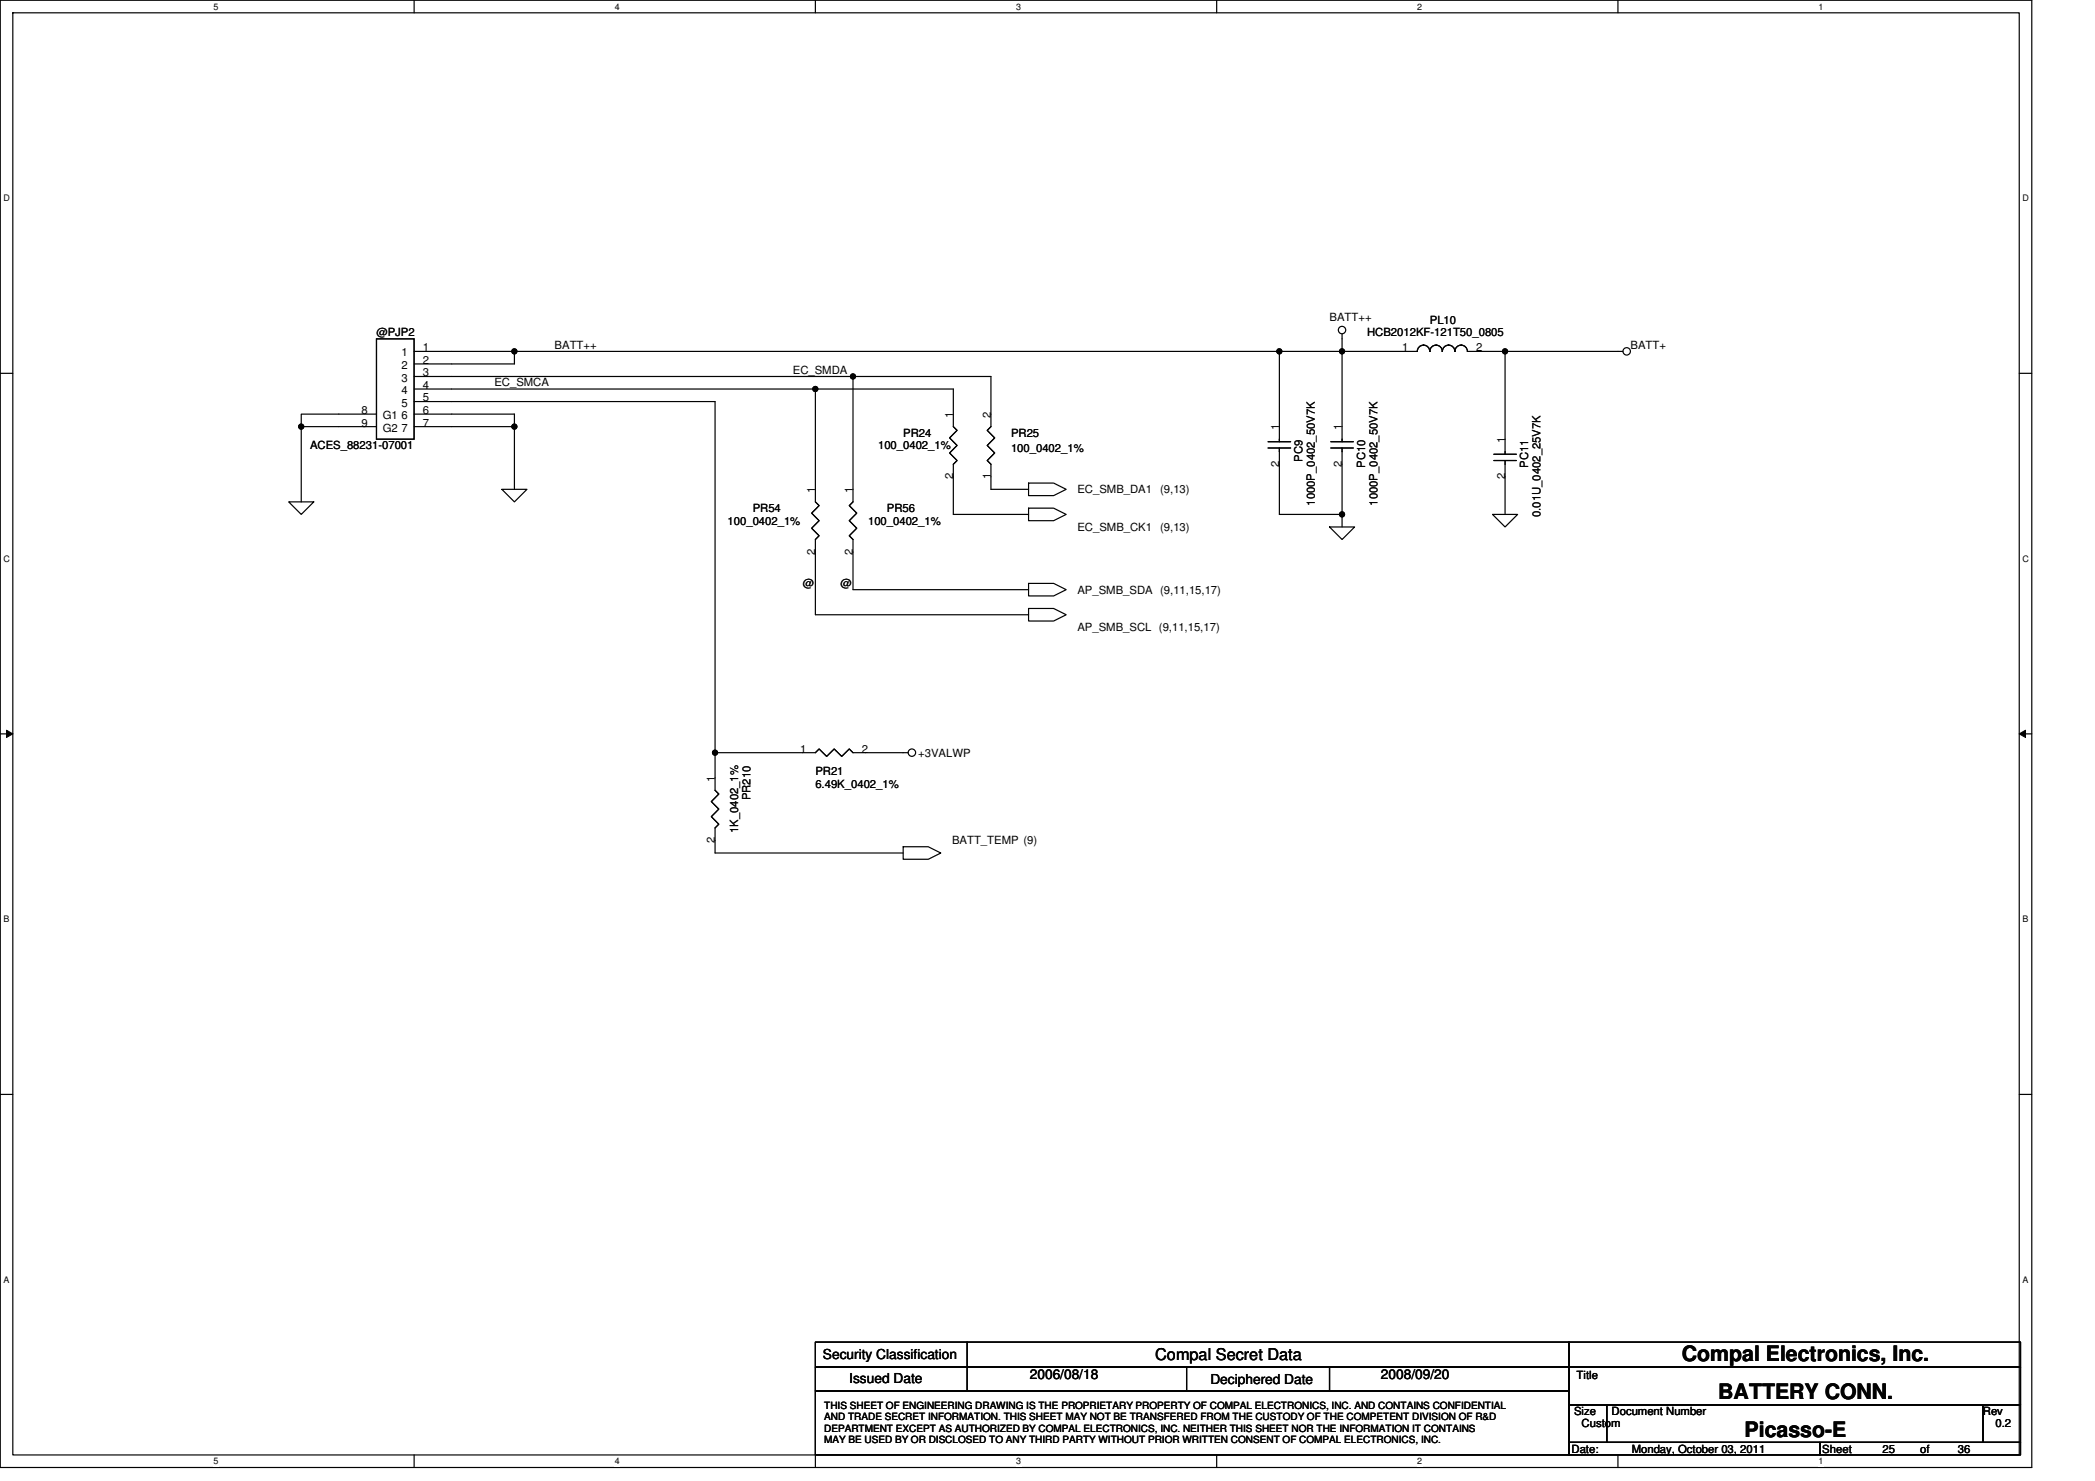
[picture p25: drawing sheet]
<svg xmlns="http://www.w3.org/2000/svg" width="297mm" height="210mm" viewBox="0 0 297 210" stroke-linecap="round" stroke-linejoin="round" font-family="sans-serif">
<defs><g id="words">
<g font-size="3" fill="#010202">
<text x="238.5" y="193">Compal Electronics, Inc.</text>
<text x="243.6" y="198.3">BATTERY CONN.</text>
<text x="247.4" y="203.7">Picasso-E</text>
</g>
<text font-size="2.3" fill="#010202" x="163.8" y="192.9">Compal Secret Data</text>
<g font-size="1.9" fill="#010202">
<text x="116.7" y="192.7">Security Classification</text>
<text x="120.4" y="196.1">Issued Date</text>
<text x="146" y="195.6">2006/08/18</text>
<text x="171.6" y="196.3">Deciphered Date</text>
<text x="195.8" y="195.6">2008/09/20</text>
</g>
<g font-size="1.6" fill="#010202">
<text x="53.4" y="47.7">@PJP2</text>
<text x="188.5" y="45.6">BATT++</text>
<text x="193.8" y="47.7">HCB2012KF-121T50_0805</text>
<text x="202.7" y="45.9">PL10</text>
<text x="56.9" y="50.5">1</text>
<text x="56.9" y="52.3">2</text>
<text x="60" y="49.8">1</text>
<text x="60" y="51.6">2</text>
<text x="60" y="53.4">3</text>
<text x="78.6" y="49.5">BATT++</text>
<text x="112.4" y="53">EC_SMDA</text>
<text x="198.8" y="49.8">1</text>
<text x="209.3" y="49.8">2</text>
<text x="231.2" y="49.5">BATT+</text>
<text x="51.2" y="58.7">8</text>
<text x="54.3" y="59.4">G1</text>
<text x="56.9" y="54.1">3</text>
<text x="56.9" y="55.9">4</text>
<text x="56.9" y="57.7">5</text>
<text x="56.9" y="59.4">6</text>
<text x="60" y="55.1">4</text>
<text x="60" y="56.9">5</text>
<text x="60" y="58.7">6</text>
<text x="70.1" y="54.8">EC_SMCA</text>
<text x="135.2" y="59.2" transform="rotate(-90 135.2 59.2)">1</text>
<text x="140.5" y="59.2" transform="rotate(-90 140.5 59.2)">2</text>
<text x="44" y="63.7">ACES_88231-07001</text>
<text x="51.2" y="60.5">9</text>
<text x="54.3" y="61.2">G2</text>
<text x="56.9" y="61.2">7</text>
<text x="60" y="60.5">7</text>
<text x="124.5" y="63.7">100_0402_1%</text>
<text x="128.1" y="61.9">PR24</text>
<text x="143.3" y="61.9">PR25</text>
<text x="143.3" y="64.1">100_0402_1%</text>
<text x="181.4" y="61" transform="rotate(-90 181.4 61)">1</text>
<text x="184.7" y="65.5" transform="rotate(-90 184.7 65.5)">PC9</text>
<text x="190.3" y="61" transform="rotate(-90 190.3 61)">1</text>
<text x="213.4" y="62.8" transform="rotate(-90 213.4 62.8)">1</text>
<text x="115.6" y="69.9" transform="rotate(-90 115.6 69.9)">1</text>
<text x="120.9" y="69.9" transform="rotate(-90 120.9 69.9)">1</text>
<text x="135.2" y="68" transform="rotate(-90 135.2 68)">2</text>
<text x="140.5" y="68" transform="rotate(-90 140.5 68)">1</text>
<text x="152.8" y="69.9">EC_SMB_DA1</text>
<text x="164.5" y="69.9">(9,13)</text>
<text x="181.4" y="66.2" transform="rotate(-90 181.4 66.2)">2</text>
<text x="186.4" y="71.7" transform="rotate(-90 186.4 71.7)">1000P_0402_50V7K</text>
<text x="190.3" y="66.2" transform="rotate(-90 190.3 66.2)">2</text>
<text x="193.5" y="66.4" transform="rotate(-90 193.5 66.4)">PC10</text>
<text x="195.3" y="71.7" transform="rotate(-90 195.3 71.7)">1000P_0402_50V7K</text>
<text x="213.4" y="68" transform="rotate(-90 213.4 68)">2</text>
<text x="216.7" y="66.4" transform="rotate(-90 216.7 66.4)">PC11</text>
<text x="103.2" y="74.4">100_0402_1%</text>
<text x="106.7" y="72.6">PR54</text>
<text x="123.1" y="74.4">100_0402_1%</text>
<text x="125.7" y="72.6">PR56</text>
<text x="152.8" y="75.3">EC_SMB_CK1</text>
<text x="164.5" y="75.3">(9,13)</text>
<text x="218.4" y="73.3" transform="rotate(-90 218.4 73.3)">0.01U_0402_25V7K</text>
<text x="113.8" y="83.3">@</text>
<text x="115.6" y="78.6" transform="rotate(-90 115.6 78.6)">2</text>
<text x="119.2" y="83.3">@</text>
<text x="120.9" y="78.6" transform="rotate(-90 120.9 78.6)">2</text>
<text x="152.8" y="84.2">AP_SMB_SDA (9,11,15,17)</text>
<text x="152.8" y="89.5">AP_SMB_SCL (9,11,15,17)</text>
<text x="113.5" y="106.7">1</text>
<text x="122.2" y="106.7">2</text>
<text x="130.2" y="107.3">+3VALWP</text>
<text x="101.4" y="110.8" transform="rotate(-90 101.4 110.8)">1</text>
<text x="106.4" y="113.5" transform="rotate(-90 106.4 113.5)">PR210</text>
<text x="115.6" y="109.9">PR21</text>
<text x="115.6" y="111.7">6.49K_0402_1%</text>
<text x="101.4" y="119.5" transform="rotate(-90 101.4 119.5)">2</text>
<text x="104.6" y="118.1" transform="rotate(-90 104.6 118.1)">1K_0402_1%</text>
<text x="135" y="119.7">BATT_TEMP (9)</text>
<text x="223.5" y="195.5">Title</text>
<text x="223.2" y="200.6">Size</text>
<text x="224.2" y="202.4">Custom</text>
<text x="228.5" y="200.6">Document Number</text>
<text x="281.1" y="200.6">Rev</text>
<text x="282.9" y="202.4">0.2</text>
<text x="222.8" y="205.9">Date:</text>
<text x="231.4" y="205.9">Monday, October 03, 2011</text>
<text x="258.4" y="205.9">Sheet</text>
<text x="266.9" y="205.9">25</text>
<text x="272.3" y="205.9">of</text>
<text x="277.6" y="205.9">36</text>
</g>
<g font-size="1.4" fill="#010202">
<text x="116.9" y="199.7">THIS SHEET OF ENGINEERING DRAWING IS THE PROPRIETARY PROPERTY OF COMPAL ELECTRONICS, INC. AND CONTAINS CONFIDENTIAL</text>
<text x="116.9" y="201.4">AND TRADE SECRET INFORMATION. THIS SHEET MAY NOT BE TRANSFERED FROM THE CUSTODY OF THE COMPETENT DIVISION OF R&amp;D</text>
<text x="116.9" y="203">DEPARTMENT EXCEPT AS AUTHORIZED BY COMPAL ELECTRONICS, INC. NEITHER THIS SHEET NOR THE INFORMATION IT CONTAINS</text>
<text x="116.9" y="204.6">MAY BE USED BY OR DISCLOSED TO ANY THIRD PARTY WITHOUT PRIOR WRITTEN CONSENT OF COMPAL ELECTRONICS, INC.</text>
</g>
<g font-size="1.3" fill="#010202">
<text x="30.3" y="1.4">5</text>
<text x="87.2" y="1.4">4</text>
<text x="144.1" y="1.4">3</text>
<text x="201" y="1.4">2</text>
<text x="257.8" y="1.4">1</text>
<text x=".5" y="28.5">D</text>
<text x="286.7" y="28.5">D</text>
<text x=".5" y="79.6">C</text>
<text x="286.7" y="79.6">C</text>
<text x=".5" y="130.7">B</text>
<text x="286.7" y="130.7">B</text>
<text x=".5" y="181.9">A</text>
<text x="286.7" y="181.9">A</text>
<text x="30.3" y="207.6">5</text>
<text x="87.2" y="207.6">4</text>
<text x="144.1" y="207.6">3</text>
<text x="201" y="207.6">2</text>
<text x="257.8" y="207.6">1</text>
</g>
</g></defs>
<path d="M0 0h288.1v208.1h-288.1zM1.8 1.8h284.5v204.5h-284.5z" fill="none" stroke="#010202" stroke-width=".17"/>
<g fill="#fff">
<path d="M30.3 .2h.7v1.4h-.7z"/>
<path d="M30.3 206.5h.7v1.4h-.7z"/>
</g>
<path d="M58.7 0v1.8M58.7 206.3v1.8" fill="none" stroke="#010202" stroke-width=".17"/>
<g fill="#fff">
<path d="M87.2 .2h.7v1.4h-.7z"/>
<path d="M87.2 206.5h.7v1.4h-.7z"/>
</g>
<path d="M115.6 0v1.8M115.6 206.3v1.8" fill="none" stroke="#010202" stroke-width=".17"/>
<g fill="#fff">
<path d="M144.1 .2h.7v1.4h-.7z"/>
<path d="M144.1 206.5h.7v1.4h-.7z"/>
</g>
<path d="M172.5 0v1.8M172.5 206.3v1.8" fill="none" stroke="#010202" stroke-width=".17"/>
<g fill="#fff">
<path d="M201 .2h.7v1.4h-.7z"/>
<path d="M201 206.5h.7v1.4h-.7z"/>
</g>
<path d="M229.4 0v1.8M229.4 206.3v1.8" fill="none" stroke="#010202" stroke-width=".17"/>
<g fill="#fff">
<path d="M257.8 .2h.8v1.4h-.8z"/>
<path d="M257.8 206.5h.8v1.4h-.8z"/>
<path d="M.5 27.4h.9v1.4h-.9z"/>
<path d="M286.7 27.4h1v1.4h-1z"/>
<path d="M.5 78.5h.9v1.4h-.9z"/>
<path d="M286.7 78.5h1v1.4h-1z"/>
</g>
<path d="M0 52.9h1.8M286.3 52.9h1.8" fill="none" stroke="#010202" stroke-width=".17"/>
<g fill="#fff">
<path d="M.5 129.6h.8v1.4h-.8z"/>
<path d="M286.7 129.6h.9v1.4h-.9z"/>
</g>
<path d="M0 104.1h1.8M286.3 104.1h1.8" fill="none" stroke="#010202" stroke-width=".17"/>
<path d="M.9 103.5l.9 .6-.9 .5z" fill="#010202"/>
<path d="M.9 103.5l.9 .6-.9 .5z" fill="none" stroke="#010202" stroke-width=".14"/>
<path d="M286.3 104.1l.9-.6v1.1z" fill="#010202"/>
<path d="M286.3 104.1l.9-.6v1.1z" fill="none" stroke="#010202" stroke-width=".14"/>
<g fill="#fff">
<path d="M.5 180.7h.8v1.4h-.8z"/>
<path d="M286.7 180.7h.9v1.4h-.9z"/>
</g>
<path d="M181.4 49.8h8.9M190.3 48v1.8M190.3 49.8v10.7M190.3 49.8h8.9M209.8 49.8h19.6M213.4 67.6v5.3M0 155.2h1.8M286.3 155.2h1.8" fill="none" stroke="#010202" stroke-width=".17"/>
<circle cx="190.3" cy="49.8" r=".36" fill="#010202"/>
<circle cx="190.3" cy="49.8" r=".36" fill="none" stroke="#010202" stroke-width=".17"/>
<circle cx="181.4" cy="49.8" r=".36" fill="#010202"/>
<g fill="none" stroke="#010202" stroke-width=".17">
<path d="M213.4 49.8v12.5"/>
<circle cx="181.4" cy="49.8" r=".36"/>
</g>
<circle cx="213.4" cy="49.8" r=".36" fill="#010202"/>
<g fill="none" stroke="#010202" stroke-width=".17">
<path d="M181.4 49.8v10.7M190.3 65.8v7.1h-8.9"/>
<circle cx="213.4" cy="49.8" r=".36"/>
</g>
<circle cx="190.3" cy="72.9" r=".36" fill="#010202"/>
<g fill="none" stroke="#010202" stroke-width=".17">
<path d="M72.9 49.8h108.5M181.4 65.8v7.1"/>
<circle cx="190.3" cy="72.9" r=".36"/>
</g>
<circle cx="72.9" cy="49.8" r=".36" fill="#010202"/>
<g fill="none" stroke="#010202" stroke-width=".17">
<path d="M101.4 56.9v53.4M122.7 106.7h5.4"/>
<circle cx="72.9" cy="49.8" r=".36"/>
</g>
<circle cx="101.4" cy="106.7" r=".36" fill="#010202"/>
<g fill="none" stroke="#010202" stroke-width=".17">
<path d="M120.9 53.4h19.6M101.4 106.7h12.4"/>
<circle cx="101.4" cy="106.7" r=".36"/>
</g>
<circle cx="120.9" cy="53.4" r=".36" fill="#010202"/>
<g fill="none" stroke="#010202" stroke-width=".17">
<path d="M115.6 55.2h19.6M140.5 69.4h5.3"/>
<circle cx="120.9" cy="53.4" r=".36"/>
</g>
<circle cx="115.6" cy="55.2" r=".36" fill="#010202"/>
<g fill="none" stroke="#010202" stroke-width=".17">
<path d="M64 58.7h8.9M72.9 60.5v8.9M135.2 72.9h10.6M101.4 119.2v1.7"/>
<circle cx="115.6" cy="55.2" r=".36"/>
</g>
<circle cx="72.9" cy="60.5" r=".36" fill="#010202"/>
<g fill="none" stroke="#010202" stroke-width=".17">
<path d="M64 53.4h56.9v16M64 55.2h51.6v14.2M64 49.8h8.9v1.8h-8.9M64 56.9h37.4M72.9 58.7v1.8h-8.9M135.2 55.2v3.5M140.5 53.4v5.3M48 60.5h-5.3v10.7M115.6 78.3v8.9h30.2M120.9 78.3v5.3h24.9M135.2 67.6v5.3M140.5 67.6v1.8"/>
<path d="M190.3 72.9v1.8M101.4 120.9h26.7"/>
<circle cx="72.9" cy="60.5" r=".36"/>
</g>
<circle cx="42.7" cy="60.5" r=".36" fill="#010202"/>
<g fill="none" stroke="#010202" stroke-width=".17">
<path d="M53.4 48h5.3v14.3h-5.3zM53.4 58.7h-10.7v1.8M58.7 49.8h5.3M58.7 51.6h5.3M58.7 53.4h5.3M58.7 55.2h5.3M58.7 56.9h5.3M58.7 58.7h5.3M135.2 58.7v1.8l.5 .5-1.1 1.1 1.1 1.1-1.1 1 1.1 1.1-.5 .5v1.8M140.5 58.7v1.8l-.5 .5 1 1.1-1 1.1 1 1-1 1.1 .5 .5v1.8M190.3 47.3v.7M203.6 48.9a.88 .88 0 0 1 .9 .9"/>
<path d="M203.6 48.9a.88 .88 0 0 0-.9 .9 .88 .88 0 0 0-.9-.9 .88 .88 0 0 0-.8 .9h-1.8M204.5 49.8a.88 .88 0 0 1 .9-.9 .88 .88 0 0 1 .9 .9M209.8 49.8h-1.7a.88 .88 0 0 0-.9-.9 .88 .88 0 0 0-.9 .9M229.4 49.8h.7M40.9 71.2h3.6l-1.8 1.7zM48 60.5h5.4M58.7 60.5h5.3M71.2 69.4h3.5l-1.8 1.8zM115.6 69.4v1.8l.5 .5-1 1.1 1 1-1 1.1 1 1.1-.5 .5v1.8M120.9 69.4v1.8l-.5 .5 1.1 1.1-1.1 1 1.1 1.1-1.1 1.1 .5 .5v1.8M145.8 68.5h3.6l1.8 .9-1.8 .9h-3.6zM145.8 72h3.6l1.8 .9-1.8 .9h-3.6z"/>
<path d="M179.8 63.5h3.2M179.8 62.6h3.2M181.4 60.5v2.1M181.4 63.5v2.3M188.5 74.7h3.6l-1.8 1.8zM188.7 63.5h3.2M188.7 62.6h3.2M190.3 60.5v2.1M190.3 63.5v2.3M211.6 72.9h3.6l-1.8 1.8zM211.8 65.3h3.2M211.8 64.4h3.2"/>
<path d="M213.4 62.3v2.1M213.4 65.3v2.3M145.8 82.7h3.6l1.8 .9-1.8 .9h-3.6zM145.8 86.3h3.6l1.8 .9-1.8 .8h-3.6zM101.4 110.3v1.8l.5 .5-1 1.1 1 1-1 1.1 1 1.1-.5 .5v1.8M113.8 106.7h1.8l.5-.5 1.1 1 1.1-1 1 1 1.1-1 .5 .5h1.8M128.1 106.7h.7M128.1 120.1h3.5l1.8 .8-1.8 .9h-3.5zM115.6 190.3h106.9v3.5h-106.9zM115.6 193.8h106.9v3.4h-106.9zM115.6 197.2h106.9v9.1h-106.9zM137.1 190.3v6.9"/>
<path d="M168.2 193.8v3.4M188.5 193.8v3.4M222.5 190.3h64v3.5h-64zM222.5 193.8h64v5.4h-64zM222.5 199.2h5.3v5.3h-5.3zM227.8 199.2h53.3v5.3h-53.3zM281.1 199.2h5.4v5.3h-5.4zM222.5 204.5h35.5v1.8h-35.5zM258 204.5h28.5v1.8h-28.5z"/>
<circle cx="190.3" cy="46.8" r=".53"/>
<circle cx="230.6" cy="49.8" r=".53"/>
<circle cx="42.7" cy="60.5" r=".36"/>
<circle cx="129.3" cy="106.7" r=".53"/>
</g>
<circle cx="190.3" cy="49.8" r=".36" fill="#010202"/>
<circle cx="190.3" cy="49.8" r=".36" fill="none" stroke="#010202" stroke-width=".17"/>
<circle cx="181.4" cy="49.8" r=".36" fill="#010202"/>
<circle cx="181.4" cy="49.8" r=".36" fill="none" stroke="#010202" stroke-width=".17"/>
<circle cx="213.4" cy="49.8" r=".36" fill="#010202"/>
<circle cx="213.4" cy="49.8" r=".36" fill="none" stroke="#010202" stroke-width=".17"/>
<circle cx="190.3" cy="72.9" r=".36" fill="#010202"/>
<circle cx="190.3" cy="72.9" r=".36" fill="none" stroke="#010202" stroke-width=".17"/>
<circle cx="72.9" cy="49.8" r=".36" fill="#010202"/>
<circle cx="72.9" cy="49.8" r=".36" fill="none" stroke="#010202" stroke-width=".17"/>
<circle cx="101.4" cy="106.7" r=".36" fill="#010202"/>
<circle cx="101.4" cy="106.7" r=".36" fill="none" stroke="#010202" stroke-width=".17"/>
<circle cx="120.9" cy="53.4" r=".36" fill="#010202"/>
<circle cx="120.9" cy="53.4" r=".36" fill="none" stroke="#010202" stroke-width=".17"/>
<circle cx="115.6" cy="55.2" r=".36" fill="#010202"/>
<circle cx="115.6" cy="55.2" r=".36" fill="none" stroke="#010202" stroke-width=".17"/>
<circle cx="72.9" cy="60.5" r=".36" fill="#010202"/>
<circle cx="72.9" cy="60.5" r=".36" fill="none" stroke="#010202" stroke-width=".17"/>
<circle cx="42.7" cy="60.5" r=".36" fill="#010202"/>
<circle cx="42.7" cy="60.5" r=".36" fill="none" stroke="#010202" stroke-width=".17"/>
<use href="#words"/>
</svg>
